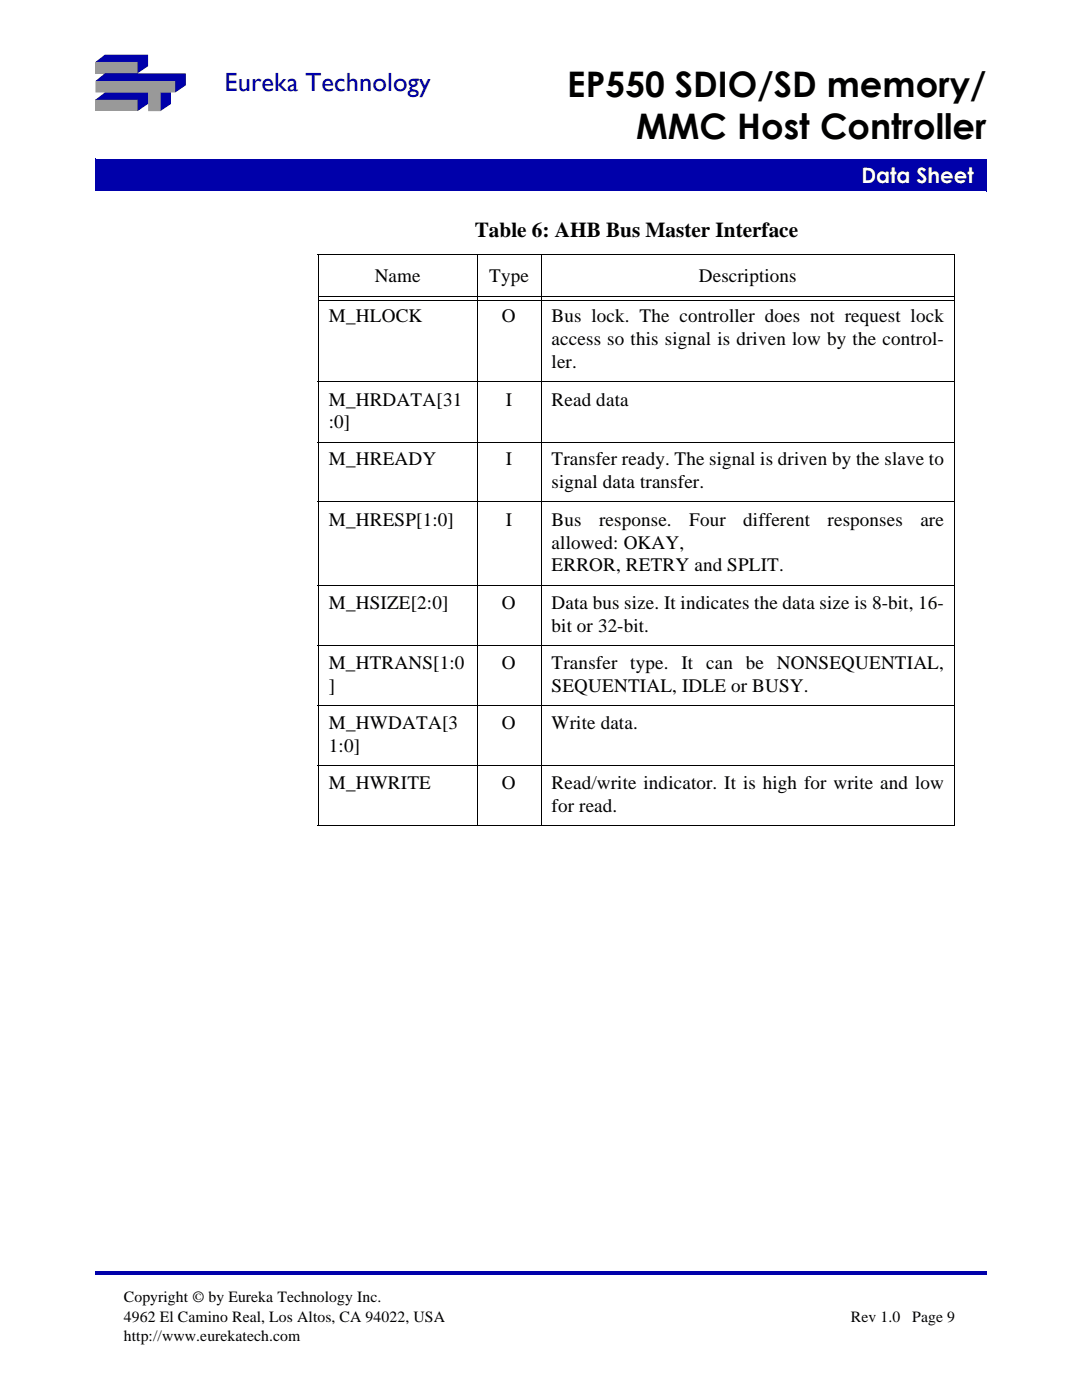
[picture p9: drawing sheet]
<svg xmlns="http://www.w3.org/2000/svg" width="216mm" height="279mm" viewBox="0 0 216 279" stroke-linecap="round" stroke-linejoin="round" font-family="sans-serif">
<defs><g id="words">
<g font-size="7">
<text x="113.2" y="19.3">EP550 SDIO/SD memory/</text>
<text x="126.9" y="27.8">MMC Host Controller</text>
</g>
<text font-size="5.2" fill="#00a" x="44.8" y="18.2">Eureka Technology</text>
<text font-size="4.2" fill="#fff" x="171.9" y="36.5">Data Sheet</text>
<text font-size="4.2" x="94.7" y="47.2">Table 6: AHB Bus Master Interface</text>
<g font-size="3.8">
<text x="74.8" y="56.2">Name</text>
<text x="97.6" y="56.2">Type</text>
<text x="139.4" y="56.2">Descriptions</text>
<text x="65.6" y="64.3">M_HLOCK</text>
<text x="100.2" y="64.3">O</text>
<text x="110.1" y="64.3">Bus lock. The controller does not request lock</text>
<text x="110.1" y="68.9">access so this signal is driven low by the control-</text>
<text x="110.1" y="73.5">ler.</text>
<text x="65.6" y="80.9">M_HRDATA[31</text>
<text x="100.9" y="80.9">I</text>
<text x="110.1" y="80.9">Read data</text>
<text x="65.6" y="85.5">:0]</text>
<text x="65.6" y="92.9">M_HREADY</text>
<text x="100.9" y="92.9">I</text>
<text x="110.1" y="92.9">Transfer ready. The signal is driven by the slave to</text>
<text x="110.1" y="97.5">signal data transfer.</text>
<text x="65.6" y="104.9">M_HRESP[1:0]</text>
<text x="100.9" y="104.9">I</text>
<text x="110.1" y="104.9">Bus</text>
<text x="119.5" y="104.9">response.</text>
<text x="137.5" y="104.9">Four</text>
<text x="148.3" y="104.9">different</text>
<text x="165.1" y="104.9">responses</text>
<text x="183.7" y="104.9">are</text>
<text x="110.1" y="109.5">allowed: OKAY,</text>
<text x="110.1" y="114">ERROR, RETRY and SPLIT.</text>
<text x="65.6" y="121.5">M_HSIZE[2:0]</text>
<text x="100.2" y="121.5">O</text>
<text x="110.1" y="121.5">Data bus size. It indicates the data size is 8-bit, 16-</text>
<text x="110.1" y="126.1">bit or 32-bit.</text>
<text x="65.6" y="133.4">M_HTRANS[1:0</text>
<text x="100.2" y="133.4">O</text>
<text x="110.1" y="133.4">Transfer type. It can be NONSEQUENTIAL,</text>
<text x="65.6" y="138.1">]</text>
<text x="110.1" y="138.1">SEQUENTIAL, IDLE or BUSY.</text>
<text x="65.6" y="145.5">M_HWDATA[3</text>
<text x="100.2" y="145.5">O</text>
<text x="110.1" y="145.5">Write data.</text>
<text x="65.6" y="150">1:0]</text>
<text x="65.6" y="157.5">M_HWRITE</text>
<text x="100.2" y="157.5">O</text>
<text x="110.1" y="157.5">Read/write indicator. It is high for write and low</text>
<text x="110.1" y="162.1">for read.</text>
</g>
<g font-size="3.1">
<text x="24.7" y="259.9">Copyright © by Eureka Technology Inc.</text>
<text x="24.7" y="263.8">4962 El Camino Real, Los Altos, CA 94022, USA</text>
<text x="169.8" y="263.7">Rev 1.0</text>
<text x="182" y="263.7">Page 9</text>
<text x="24.7" y="267.7">http://www.eurekatech.com</text>
</g>
</g></defs>
<g fill="#00a">
<path d="M19 253.7h177.8v.6h-177.8z"/>
<path d="M19 31.8h177.8v6.3h-177.8z"/>
</g>
<path d="M19 38.1h177.8M19 31.7v6.4M19 31.8h177.9M196.8 31.8v6.4" fill="none" stroke="#00a" stroke-width=".2"/>
<path d="M91.4 14.6h105.4v13.9h-105.4z" fill="#fff"/>
<g fill="#999">
<path d="M19 12.4h8.4v2.2h-8.4z"/>
<path d="M19 19.9h8.4v2.3h-8.4z"/>
</g>
<path d="M19 16.2h16v2.3h-3v3.7h-2.5v-3.7h-10.5z" fill-rule="evenodd" fill="#999"/>
<g fill="#00a">
<path d="M32 18.5h2.1v2.2l-2.1 1.5z" fill-rule="evenodd"/>
<path d="M19 16.2l1.9-1.6h16.2v2.4l-2.1 1.5v-2.3z" fill-rule="evenodd"/>
<path d="M19 12.4l1.9-1.5h8.6v2.3l-2.1 1.4v-2.2z" fill-rule="evenodd"/>
<path d="M19 19.9l1.9-1.4h8.6v2.2l-2.1 1.5v-2.3z" fill-rule="evenodd"/>
</g>
<g fill="none" stroke="#000" stroke-width=".2">
<path d="M63.4 50.8h127.2M63.5 50.9v113.8M63.6 59.2h126.8M95.3 50.7v114.1M108 50.7v114.1M190.5 50.9v113.8M63.4 76.2h127.2M63.6 60h126.8M63.4 88.2h127.2M63.4 100.2h127.2M63.4 116.8h127.2M63.4 128.8h127.2"/>
<path d="M63.4 140.7h127.2M63.4 152.7h127.2M63.4 164.8h127.2"/>
</g>
<use href="#words"/>
</svg>
